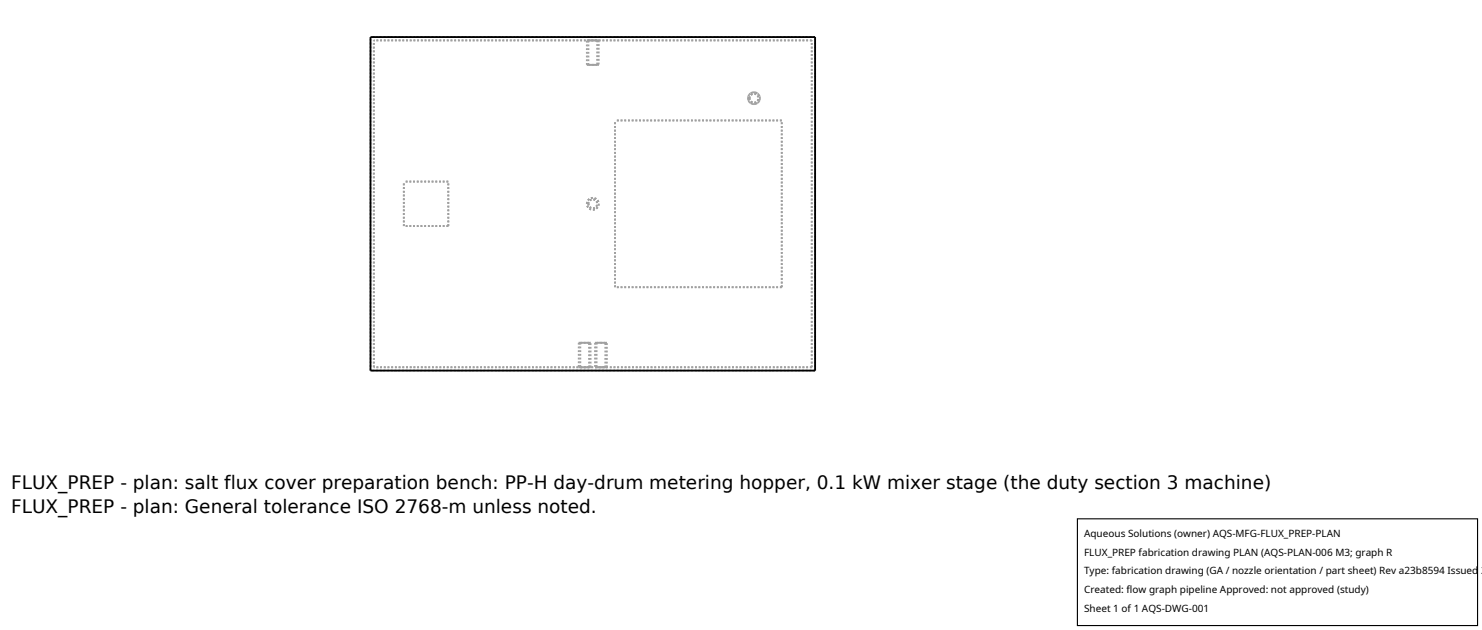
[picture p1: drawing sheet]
<svg xmlns="http://www.w3.org/2000/svg" width="212mm" height="90mm" viewBox="0 0 212 90" stroke-linecap="round" stroke-linejoin="round" font-family="sans-serif">
<defs><g id="words">
<g font-size="2.6">
<text x="1.6" y="69.8">FLUX_PREP - plan: salt flux cover preparation bench: PP-H day-drum metering hopper, 0.1 kW mixer stage (the duty section 3 machine)</text>
<text x="1.6" y="73.3">FLUX_PREP - plan: General tolerance ISO 2768-m unless noted.</text>
</g>
<g font-size="1.4">
<text x="154.8" y="76.6">Aqueous Solutions (owner) AQS-MFG-FLUX_PREP-PLAN</text>
<text x="154.8" y="79.3">FLUX_PREP fabrication drawing PLAN (AQS-PLAN-006 M3; graph R</text>
<text x="154.8" y="82">Type: fabrication drawing (GA / nozzle orientation / part sheet) Rev a23b8594 Issued 2</text>
<text x="154.8" y="84.7">Created: flow graph pipeline Approved: not approved (study)</text>
<text x="154.8" y="87.4">Sheet 1 of 1 AQS-DWG-001</text>
</g>
</g></defs>
<g fill="none" stroke="#a0a0a0" stroke-width=".26" stroke-dasharray=".3 .3" stroke-linecap="butt">
<path d="M83.8 5.8h1.7M83.8 9.3h1.7M83.8 9.3v-3.5M84 9.3h1.3M84 9.3v-3.5M84 5.8h1.3M85.3 9.3h-1.3M85.3 5.8h-1.3M85.3 5.8v3.5M85.5 5.8h-1.7M85.5 9.3h-1.7M85.5 5.8v3.5"/>
<path d="M106.8 14l.3-.6 .6-.2 .5 .2 .3 .6-.2 .6-.6 .3-.6-.3-.3-.6M106.8 14l.3 .6 .6 .3 .5-.2 .3-.6-.2-.6-.6-.3-.6 .2-.3 .6M107.1 14l.1 .4 .5 .2 .4-.1 .2-.5-.1-.4-.5-.2-.4 .2-.2 .4M107.1 14l.1-.4 .5-.2 .4 .2 .2 .4-.1 .4-.5 .2-.4-.1-.2-.5M111.7 17.2h-23.9M115.9 5.8h-62.5M116.4 5.3h-63.5M57.7 32.3v-6.4M64 32.3v-6.4M64 25.9h-6.3M64 32.3h-6.3M83.8 29.1l.3-.6 .5-.2 .6 .2 .3 .6-.2 .6-.6 .2-.6-.2-.3-.6"/>
<path d="M84 29.1l.2-.4 .5-.2 .4 .1 .2 .5-.2 .4-.4 .2-.5-.1-.2-.5M52.9 52.9v-47.6M53.4 52.4v-46.6M82.7 52.4h1.7M82.7 48.9h1.7M82.7 48.9v3.5M82.9 48.9h1.2M82.9 48.9v3.5M82.9 52.4h1.2M84.1 48.9h-1.2M84.1 52.4h-1.2M84.1 52.4v-3.5"/>
<path d="M84.4 52.4h-1.7M84.4 48.9h-1.7M84.4 52.4v-3.5M85 52.4h1.7M85 48.9h1.7M85 48.9v3.5M85.2 48.9h1.3M85.2 48.9v3.5M85.2 52.4h1.3M86.5 48.9h-1.3M86.5 52.4h-1.3M86.5 52.4v-3.5"/>
<path d="M86.7 52.4h-1.7M86.7 48.9h-1.7M86.7 52.4v-3.5M87.8 41v-23.8M111.7 41v-23.8M111.7 41h-23.9M115.9 52.4v-46.6M115.9 52.4h-62.5M116.4 52.9v-47.6M116.4 52.9h-63.5"/>
</g>
<path d="M52.9 5.3h63.5v47.6h-63.5z" fill="none" stroke="#000" stroke-width=".26"/>
<path d="M153.9 74.1h57.1v15.2h-57.1z" fill="#fff" stroke="#000" stroke-width=".16"/>
<use href="#words"/>
</svg>
